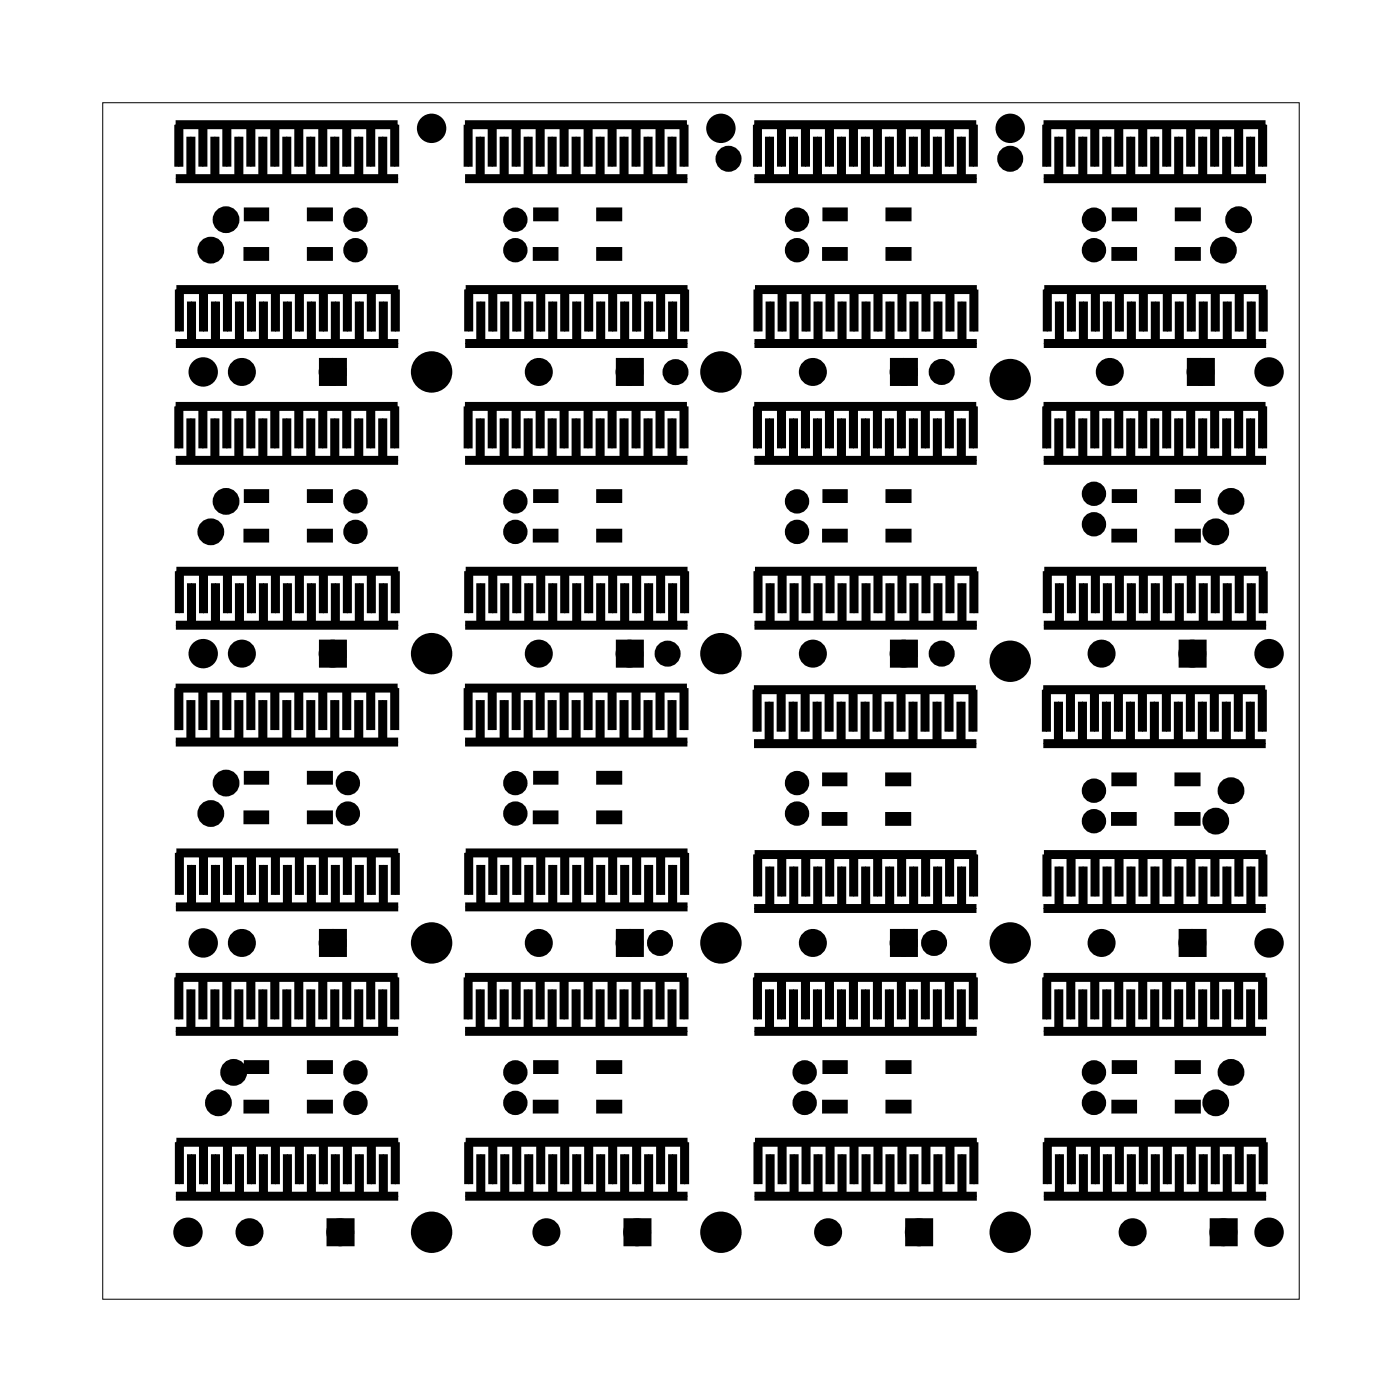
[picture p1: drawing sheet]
<svg xmlns="http://www.w3.org/2000/svg" width="117mm" height="117mm" viewBox="0 0 117 117" stroke-linecap="round" stroke-linejoin="round" font-family="sans-serif">
<g fill="none" stroke="#000" stroke-width=".08">
<path d="M8.6 8.6h99.8v99.8h-99.8zM14.6 10.4h18.6M14.7 14.9h18.5M14.9 10.4v3.5M15.9 11.4v3.5M16.9 10.4v3.5M17.9 11.4v3.5M18.9 10.4v3.5M19.9 11.4v3.5M20.9 10.4v3.5M21.9 11.4v3.5M22.9 10.4v3.5"/>
<path d="M23.9 11.4v3.5M24.9 10.4v3.5M25.9 11.4v3.5M26.9 10.4v3.5M27.9 11.4v3.5M28.9 10.4v3.5M29.9 11.4v3.5M30.9 10.4v3.5M31.9 11.4v3.5M32.9 10.4v3.5M38.8 10.4h18.5M38.8 14.9h18.5"/>
<path d="M39 10.4v3.5M40.1 11.4v3.5M41.1 10.4v3.5M42.1 11.4v3.5M43.1 10.4v3.5M44.1 11.4v3.5M45.1 10.4v3.5M46.1 11.4v3.5M47.1 10.4v3.5M48.1 11.4v3.5M49.1 10.4v3.5M50.1 11.4v3.5"/>
<path d="M51.1 10.4v3.5M52.1 11.4v3.5M53.1 10.4v3.5M54.1 11.4v3.5M55.1 10.4v3.5M56.1 11.4v3.5M57.1 10.4v3.5M62.9 10.4h18.5M62.9 14.9h18.6M63.2 10.4v3.5M64.2 11.4v3.5M65.2 10.4v3.5"/>
<path d="M66.2 11.4v3.5M67.2 10.4v3.5M68.2 11.4v3.5M69.2 10.4v3.5M70.2 11.4v3.5M71.2 10.4v3.5M72.2 11.4v3.5M73.2 10.4v3.5M74.2 11.4v3.5M75.2 10.4v3.5M76.2 11.4v3.5M77.2 10.4v3.5"/>
<path d="M78.2 11.4v3.5M79.2 10.4v3.5M80.2 11.4v3.5M81.2 10.4v3.5M87 10.4h18.6M87.1 14.9h18.5M87.3 10.4v3.5M88.3 11.4v3.5M89.3 10.4v3.5M90.3 11.4v3.5M91.3 10.4v3.5M92.3 11.4v3.5"/>
<path d="M93.3 10.4v3.5M94.3 11.4v3.5M95.3 10.4v3.5M96.3 11.4v3.5M97.3 10.4v3.5M98.3 11.4v3.5M99.3 10.4v3.5M100.3 11.4v3.5M101.3 10.4v3.5M102.3 11.4v3.5M103.3 10.4v3.5M104.3 11.4v3.5"/>
<path d="M105.3 10.4v3.5M14.6 33.9h18.6M14.7 38.4h18.5M14.7 28.7h18.5M14.7 24.2h18.5M14.9 33.9v3.5M15 24.1v3.5M15.9 34.9v3.5M16 25.2v3.5M16.9 33.9v3.5M17 24.2v3.5M17.9 34.9v3.5"/>
<path d="M18 25.2v3.5M18.9 33.9v3.5M19 24.2v3.5M19.9 34.9v3.5M20 25.2v3.5M20.9 33.9v3.5M21 24.2v3.5M21.9 34.9v3.5M22 25.2v3.5M22.9 33.9v3.5M23 24.2v3.5M23.9 34.9v3.5"/>
<path d="M24 25.2v3.5M24.9 33.9v3.5M25 24.2v3.5M25.9 34.9v3.5M26 25.2v3.5M26.9 33.9v3.5M27 24.2v3.5M27.9 34.9v3.5M28 25.2v3.5M28.9 33.9v3.5M29 24.2v3.5M29.9 34.9v3.5"/>
<path d="M30 25.2v3.5M30.9 33.9v3.5M31 24.2v3.5M31.9 34.9v3.5M32 25.2v3.5M32.9 33.9v3.5M33 24.2v3.5M38.8 33.9h18.5M38.8 38.4h18.5M38.8 28.7h18.5M38.8 24.2h18.5M39 33.9v3.5"/>
<path d="M39.1 24.1v3.5M40.1 34.9v3.5M40.1 25.2v3.5M41.1 33.9v3.5M41.1 24.2v3.5M42.1 34.9v3.5M42.1 25.2v3.5M43.1 33.9v3.5M43.1 24.2v3.5M44.1 34.9v3.5M44.1 25.2v3.5M45.1 33.9v3.5"/>
<path d="M45.1 24.2v3.5M46.1 34.9v3.5M46.1 25.2v3.5M47.1 33.9v3.5M47.1 24.2v3.5M48.1 34.9v3.5M48.1 25.2v3.5M49.1 33.9v3.5M49.1 24.2v3.5M50.1 34.9v3.5M50.1 25.2v3.5M51.1 33.9v3.5"/>
<path d="M51.1 24.2v3.5M52.1 34.9v3.5M52.1 25.2v3.5M53.1 33.9v3.5M53.1 24.2v3.5M54.1 34.9v3.5M54.1 25.2v3.5M55.1 33.9v3.5M55.1 24.2v3.5M56.1 34.9v3.5M56.1 25.2v3.5M57.1 33.9v3.5"/>
<path d="M57.1 24.2v3.5M62.9 33.9h18.5M62.9 38.4h18.6M62.9 28.7h18.6M63 24.2h18.5M63.2 33.9v3.5M63.2 24.1v3.5M64.2 34.9v3.5M64.2 25.2v3.5M65.2 33.9v3.5M65.2 24.2v3.5M66.2 34.9v3.5"/>
<path d="M66.2 25.2v3.5M67.2 33.9v3.5M67.2 24.2v3.5M68.2 34.9v3.5M68.2 25.2v3.5M69.2 33.9v3.5M69.2 24.2v3.5M70.2 34.9v3.5M70.2 25.2v3.5M71.2 33.9v3.5M71.2 24.2v3.5M72.2 34.9v3.5"/>
<path d="M72.2 25.2v3.5M73.2 33.9v3.5M73.2 24.2v3.5M74.2 34.9v3.5M74.2 25.2v3.5M75.2 33.9v3.5M75.2 24.2v3.5M76.2 34.9v3.5M76.2 25.2v3.5M77.2 33.9v3.5M77.2 24.2v3.5M78.2 34.9v3.5"/>
<path d="M78.2 25.2v3.5M79.2 33.9v3.5M79.2 24.2v3.5M80.2 34.9v3.5M80.2 25.2v3.5M81.2 33.9v3.5M81.2 24.2v3.5M87 33.9h18.6M87.1 38.4h18.5M87.1 28.7h18.5M87.1 24.2h18.5M87.3 33.9v3.5"/>
<path d="M87.4 24.1v3.5M88.3 34.9v3.5M88.4 25.2v3.5M89.3 33.9v3.5M89.4 24.2v3.5M90.3 34.9v3.5M90.4 25.2v3.5M91.3 33.9v3.5M91.4 24.2v3.5M92.3 34.9v3.5M92.4 25.2v3.5M93.3 33.9v3.5"/>
<path d="M93.4 24.2v3.5M94.3 34.9v3.5M94.4 25.2v3.5M95.3 33.9v3.5M95.4 24.2v3.5M96.3 34.9v3.5M96.4 25.2v3.5M97.3 33.9v3.5M97.4 24.2v3.5M98.3 34.9v3.5M98.4 25.2v3.5M99.3 33.9v3.5"/>
<path d="M99.4 24.2v3.5M100.3 34.9v3.5M100.4 25.2v3.5M101.3 33.9v3.5M101.4 24.2v3.5M102.3 34.9v3.5M102.4 25.2v3.5M103.3 33.9v3.5M103.4 24.2v3.5M104.3 34.9v3.5M104.4 25.2v3.5M105.3 33.9v3.5"/>
<path d="M105.4 24.2v3.5M14.6 57.4h18.6M14.7 52.1h18.5M14.7 47.6h18.5M14.9 57.4v3.5M15 47.6v3.5M15.9 58.4v3.5M16 48.6v3.5M16.9 57.4v3.5M17 47.6v3.5M17.9 58.4v3.5M18 48.6v3.5"/>
<path d="M18.9 57.4v3.5M19 47.6v3.5M19.9 58.4v3.5M20 48.6v3.5M20.9 57.4v3.5M21 47.6v3.5M21.9 58.4v3.5M22 48.6v3.5M22.9 57.4v3.5M23 47.6v3.5M23.9 58.4v3.5M24 48.6v3.5"/>
<path d="M24.9 57.4v3.5M25 47.6v3.5M25.9 58.4v3.5M26 48.6v3.5M26.9 57.4v3.5M27 47.6v3.5M27.9 58.4v3.5M28 48.6v3.5M28.9 57.4v3.5M29 47.6v3.5M29.9 58.4v3.5M30 48.6v3.5"/>
<path d="M30.9 57.4v3.5M31 47.6v3.5M31.9 58.4v3.5M32 48.6v3.5M32.9 57.4v3.5M33 47.6v3.5M38.8 57.4h18.5M38.8 52.1h18.5M38.8 47.6h18.5M39 57.4v3.5M39.1 47.6v3.5M40.1 58.4v3.5"/>
<path d="M40.1 48.6v3.5M41.1 57.4v3.5M41.1 47.6v3.5M42.1 58.4v3.5M42.1 48.6v3.5M43.1 57.4v3.5M43.1 47.6v3.5M44.1 58.4v3.5M44.1 48.6v3.5M45.1 57.4v3.5M45.1 47.6v3.5M46.1 58.4v3.5"/>
<path d="M46.1 48.6v3.5M47.1 57.4v3.5M47.1 47.6v3.5M48.1 58.4v3.5M48.1 48.6v3.5M49.1 57.4v3.5M49.1 47.6v3.5M50.1 58.4v3.5M50.1 48.6v3.5M51.1 57.4v3.5M51.1 47.6v3.5M52.1 58.4v3.5"/>
<path d="M52.1 48.6v3.5M53.1 57.4v3.5M53.1 47.6v3.5M54.1 58.4v3.5M54.1 48.6v3.5M55.1 57.4v3.5M55.1 47.6v3.5M56.1 58.4v3.5M56.1 48.6v3.5M57.1 57.4v3.5M57.1 47.6v3.5M62.9 57.5h18.5"/>
<path d="M62.9 52.1h18.6M63 47.6h18.5M63.1 57.5v3.5M63.2 47.6v3.5M64.2 58.5v3.5M64.2 48.6v3.5M65.2 57.5v3.5M65.2 47.6v3.5M66.2 58.5v3.5M66.2 48.6v3.5M67.2 57.5v3.5M67.2 47.6v3.5"/>
<path d="M68.2 58.5v3.5M68.2 48.6v3.5M69.2 57.5v3.5M69.2 47.6v3.5M70.2 58.5v3.5M70.2 48.6v3.5M71.2 57.5v3.5M71.2 47.6v3.5M72.2 58.5v3.5M72.2 48.6v3.5M73.2 57.5v3.5M73.2 47.6v3.5"/>
<path d="M74.2 58.5v3.5M74.2 48.6v3.5M75.2 57.5v3.5M75.2 47.6v3.5M76.2 58.5v3.5M76.2 48.6v3.5M77.2 57.5v3.5M77.2 47.6v3.5M78.2 58.5v3.5M78.2 48.6v3.5M79.2 57.5v3.5M79.2 47.6v3.5"/>
<path d="M80.2 58.5v3.5M80.2 48.6v3.5M81.2 57.5v3.5M81.2 47.6v3.5M87 57.5h18.5M87.1 52.1h18.5M87.1 47.6h18.5M87.3 57.5v3.5M87.4 47.6v3.5M88.3 58.5v3.5M88.4 48.6v3.5M89.3 57.5v3.5"/>
<path d="M89.4 47.6v3.5M90.3 58.5v3.5M90.4 48.6v3.5M91.3 57.5v3.5M91.4 47.6v3.5M92.3 58.5v3.5M92.4 48.6v3.5M93.3 57.5v3.5M93.4 47.6v3.5M94.3 58.5v3.5M94.4 48.6v3.5M95.3 57.5v3.5"/>
<path d="M95.4 47.6v3.5M96.3 58.5v3.5M96.4 48.6v3.5M97.3 57.5v3.5M97.4 47.6v3.5M98.3 58.5v3.5M98.4 48.6v3.5M99.3 57.5v3.5M99.4 47.6v3.5M100.3 58.5v3.5M100.4 48.6v3.5M101.3 57.5v3.5"/>
<path d="M101.4 47.6v3.5M102.3 58.5v3.5M102.4 48.6v3.5M103.3 57.5v3.5M103.4 47.6v3.5M104.3 58.5v3.5M104.4 48.6v3.5M105.3 57.5v3.5M105.4 47.6v3.5M14.7 61.9h18.5M14.7 75.6h18.5M14.7 71.1h18.5"/>
<path d="M15 71.1v3.5M16 72.1v3.5M17 71.1v3.5M18 72.1v3.5M19 71.1v3.5M20 72.1v3.5M21 71.1v3.5M22 72.1v3.5M23 71.1v3.5M24 72.1v3.5M25 71.1v3.5M26 72.1v3.5"/>
<path d="M27 71.1v3.5M28 72.1v3.5M29 71.1v3.5M30 72.1v3.5M31 71.1v3.5M32 72.1v3.5M33 71.1v3.5M38.8 61.9h18.5M38.8 75.6h18.5M38.8 71.1h18.5M39.1 71.1v3.5M40.1 72.1v3.5"/>
<path d="M41.1 71.1v3.5M42.1 72.1v3.5M43.1 71.1v3.5M44.1 72.1v3.5M45.1 71.1v3.5M46.1 72.1v3.5M47.1 71.1v3.5M48.1 72.1v3.5M49.1 71.1v3.5M50.1 72.1v3.5M51.1 71.1v3.5M52.1 72.1v3.5"/>
<path d="M53.1 71.1v3.5M54.1 72.1v3.5M55.1 71.1v3.5M56.1 72.1v3.5M57.1 71.1v3.5M62.9 62h18.5M62.9 75.8h18.5M62.9 71.3h18.5M63.2 71.3v3.5M64.2 72.3v3.5M65.2 71.3v3.5M66.2 72.3v3.5"/>
<path d="M67.2 71.3v3.5M68.2 72.3v3.5M69.2 71.3v3.5M70.2 72.3v3.5M71.2 71.3v3.5M72.2 72.3v3.5M73.2 71.3v3.5M74.2 72.3v3.5M75.2 71.3v3.5M76.2 72.3v3.5M77.2 71.3v3.5M78.2 72.3v3.5"/>
<path d="M79.2 71.3v3.5M80.2 72.3v3.5M81.2 71.3v3.5M87 62h18.6M87 75.8h18.6M87.1 71.3h18.5M87.3 71.3v3.5M88.3 72.3v3.5M89.3 71.3v3.5M90.3 72.3v3.5M91.3 71.3v3.5M92.3 72.3v3.5"/>
<path d="M93.3 71.3v3.5M94.3 72.3v3.5M95.3 71.3v3.5M96.3 72.3v3.5M97.3 71.3v3.5M98.3 72.3v3.5M99.3 71.3v3.5M100.3 72.3v3.5M101.3 71.3v3.5M102.3 72.3v3.5M103.3 71.3v3.5M104.3 72.3v3.5"/>
<path d="M105.3 71.3v3.5M14.6 81.5h18.6M14.7 86h18.5M14.7 99.8h18.5M14.7 95.3h18.5M14.9 81.5v3.5M15 95.3v3.5M15.9 82.5v3.5M16 96.3v3.5M16.9 81.5v3.5M17 95.3v3.5M17.9 82.5v3.5"/>
<path d="M18 96.3v3.5M18.9 81.5v3.5M19 95.3v3.5M19.9 82.5v3.5M20 96.3v3.5M20.9 81.5v3.5M21 95.3v3.5M21.9 82.5v3.5M22 96.3v3.5M22.9 81.5v3.5M23 95.3v3.5M23.9 82.5v3.5"/>
<path d="M24 96.3v3.5M24.9 81.5v3.5M25 95.3v3.5M25.9 82.5v3.5M26 96.3v3.5M26.9 81.5v3.5M27 95.3v3.5M27.9 82.5v3.5M28 96.3v3.5M28.9 81.5v3.5M29 95.3v3.5M29.9 82.5v3.5"/>
<path d="M30 96.3v3.5M30.9 81.5v3.5M31 95.3v3.5M31.9 82.5v3.5M32 96.3v3.5M32.9 81.5v3.5M33 95.3v3.5M38.8 81.5h18.5M38.8 86h18.5M38.8 99.8h18.5M38.8 95.3h18.5M39 81.5v3.5"/>
<path d="M39.1 95.3v3.5M40.1 82.5v3.5M40.1 96.3v3.5M41.1 81.5v3.5M41.1 95.3v3.5M42.1 82.5v3.5M42.1 96.3v3.5M43.1 81.5v3.5M43.1 95.3v3.5M44.1 82.5v3.5M44.1 96.3v3.5M45.1 81.5v3.5"/>
<path d="M45.1 95.3v3.5M46.1 82.5v3.5M46.1 96.3v3.5M47.1 81.5v3.5M47.1 95.3v3.5M48.1 82.5v3.5M48.1 96.3v3.5M49.1 81.5v3.5M49.1 95.3v3.5M50.1 82.5v3.5M50.1 96.3v3.5M51.1 81.5v3.5"/>
<path d="M51.1 95.3v3.5M52.1 82.5v3.5M52.1 96.3v3.5M53.1 81.5v3.5M53.1 95.3v3.5M54.1 82.5v3.5M54.1 96.3v3.5M55.1 81.5v3.5M55.1 95.3v3.5M56.1 82.5v3.5M56.1 96.3v3.5M57.1 81.5v3.5"/>
<path d="M57.1 95.3v3.5M62.9 81.5h18.5M62.9 86h18.6M62.9 99.8h18.6M63 95.3h18.5M63.2 81.5v3.5M63.2 95.3v3.5M64.2 82.5v3.5M64.2 96.3v3.5M65.2 81.5v3.5M65.2 95.3v3.5M66.2 82.5v3.5"/>
<path d="M66.2 96.3v3.5M67.2 81.5v3.5M67.2 95.3v3.5M68.2 82.5v3.5M68.2 96.3v3.5M69.2 81.5v3.5M69.2 95.3v3.5M70.2 82.5v3.5M70.2 96.3v3.5M71.2 81.5v3.5M71.2 95.3v3.5M72.2 82.5v3.5"/>
<path d="M72.2 96.3v3.5M73.2 81.5v3.5M73.2 95.3v3.5M74.2 82.5v3.5M74.2 96.3v3.5M75.2 81.5v3.5M75.2 95.3v3.5M76.2 82.5v3.5M76.2 96.3v3.5M77.2 81.5v3.5M77.2 95.3v3.5M78.2 82.5v3.5"/>
<path d="M78.2 96.3v3.5M79.2 81.5v3.5M79.2 95.3v3.5M80.2 82.5v3.5M80.2 96.3v3.5M81.2 81.5v3.5M81.2 95.3v3.5M87 81.5h18.6M87.1 86h18.5M87.1 99.8h18.5M87.1 95.3h18.5M87.3 81.5v3.5"/>
<path d="M87.4 95.3v3.5M88.3 82.5v3.5M88.4 96.3v3.5M89.3 81.5v3.5M89.4 95.3v3.5M90.3 82.5v3.5M90.4 96.3v3.5M91.3 81.5v3.5M91.4 95.3v3.5M92.3 82.5v3.5M92.4 96.3v3.5M93.3 81.5v3.5"/>
<path d="M93.4 95.3v3.5M94.3 82.5v3.5M94.4 96.3v3.5M95.3 81.5v3.5M95.4 95.3v3.5M96.3 82.5v3.5M96.4 96.3v3.5M97.3 81.5v3.5M97.4 95.3v3.5M98.3 82.5v3.5M98.4 96.3v3.5M99.3 81.5v3.5"/>
<path d="M99.4 95.3v3.5M100.3 82.5v3.5M100.4 96.3v3.5M101.3 81.5v3.5M101.4 95.3v3.5M102.3 82.5v3.5M102.4 96.3v3.5M103.3 81.5v3.5M103.4 95.3v3.5M104.3 82.5v3.5M104.4 96.3v3.5M105.3 81.5v3.5"/>
<path d="M105.4 95.3v3.5"/>
</g>
<g fill="#000">
<circle cx="18.9" cy="18.3" r=".74"/>
<circle cx="29.6" cy="18.3" r=".64"/>
<circle cx="36" cy="10.7" r="1.1"/>
<circle cx="43" cy="18.3" r=".64"/>
<circle cx="60.1" cy="10.7" r="1.1"/>
<circle cx="60.8" cy="13.2" r=".7"/>
<circle cx="66.5" cy="18.3" r=".64"/>
<circle cx="84.3" cy="13.2" r=".7"/>
<circle cx="84.3" cy="10.7" r="1.1"/>
<circle cx="91.2" cy="18.3" r=".64"/>
<circle cx="103.3" cy="18.3" r=".74"/>
<circle cx="16.9" cy="31" r="1.1"/>
<circle cx="17.6" cy="20.9" r=".74"/>
<circle cx="20.2" cy="31" r=".79"/>
<circle cx="27.7" cy="31" r=".79"/>
<circle cx="29.6" cy="20.9" r=".64"/>
<circle cx="36" cy="31" r="1.6"/>
<circle cx="43" cy="20.9" r=".64"/>
<circle cx="44.9" cy="31" r=".79"/>
<circle cx="52.5" cy="31" r=".79"/>
<circle cx="56.3" cy="31" r=".7"/>
<circle cx="60.1" cy="31" r="1.6"/>
<circle cx="66.5" cy="20.9" r=".64"/>
<circle cx="67.8" cy="31" r=".79"/>
<circle cx="75.4" cy="31" r=".79"/>
<circle cx="78.5" cy="31" r=".7"/>
<circle cx="84.3" cy="31.7" r="1.6"/>
<circle cx="91.2" cy="20.9" r=".64"/>
<circle cx="92.6" cy="31" r=".79"/>
<circle cx="100.1" cy="31" r=".79"/>
<circle cx="102" cy="20.9" r=".74"/>
<circle cx="105.8" cy="31" r="1.1"/>
<circle cx="16.9" cy="54.5" r="1.1"/>
<circle cx="17.6" cy="44.4" r=".74"/>
<circle cx="18.9" cy="41.8" r=".74"/>
<circle cx="20.2" cy="54.5" r=".79"/>
<circle cx="27.7" cy="54.5" r=".79"/>
<circle cx="29.6" cy="41.8" r=".64"/>
<circle cx="29.6" cy="44.4" r=".64"/>
<circle cx="36" cy="54.5" r="1.6"/>
<circle cx="43" cy="41.8" r=".64"/>
<circle cx="43" cy="44.4" r=".64"/>
<circle cx="44.9" cy="54.5" r=".79"/>
<circle cx="52.5" cy="54.5" r=".79"/>
<circle cx="55.7" cy="54.5" r=".7"/>
<circle cx="60.1" cy="54.5" r="1.6"/>
<circle cx="66.5" cy="41.8" r=".64"/>
<circle cx="66.5" cy="44.4" r=".64"/>
<circle cx="67.8" cy="54.5" r=".79"/>
<circle cx="75.4" cy="54.5" r=".79"/>
<circle cx="78.5" cy="54.5" r=".7"/>
<circle cx="84.3" cy="55.2" r="1.6"/>
<circle cx="91.2" cy="41.2" r=".64"/>
<circle cx="91.2" cy="43.7" r=".64"/>
<circle cx="91.9" cy="54.5" r=".79"/>
<circle cx="99.4" cy="54.5" r=".79"/>
<circle cx="101.4" cy="44.4" r=".74"/>
<circle cx="102.7" cy="41.8" r=".74"/>
<circle cx="105.8" cy="54.5" r="1.1"/>
<circle cx="16.9" cy="78.6" r="1.1"/>
<circle cx="17.6" cy="67.9" r=".74"/>
<circle cx="18.9" cy="65.3" r=".74"/>
<circle cx="20.2" cy="78.6" r=".79"/>
<circle cx="27.7" cy="78.6" r=".79"/>
<circle cx="29" cy="65.3" r=".64"/>
<circle cx="29" cy="67.9" r=".64"/>
<circle cx="36" cy="78.6" r="1.6"/>
<circle cx="43" cy="65.3" r=".64"/>
<circle cx="43" cy="67.9" r=".64"/>
<circle cx="44.9" cy="78.6" r=".79"/>
<circle cx="52.5" cy="78.6" r=".79"/>
<circle cx="55" cy="78.6" r=".7"/>
<circle cx="60.1" cy="78.6" r="1.6"/>
<circle cx="66.5" cy="65.3" r=".64"/>
<circle cx="66.5" cy="67.9" r=".64"/>
<circle cx="67.8" cy="78.6" r=".79"/>
<circle cx="75.4" cy="78.6" r=".79"/>
<circle cx="77.9" cy="78.6" r=".7"/>
<circle cx="84.3" cy="78.6" r="1.6"/>
<circle cx="91.2" cy="68.5" r=".64"/>
<circle cx="91.2" cy="65.9" r=".64"/>
<circle cx="91.9" cy="78.6" r=".79"/>
<circle cx="99.4" cy="78.6" r=".79"/>
<circle cx="101.4" cy="68.5" r=".74"/>
<circle cx="102.7" cy="65.9" r=".74"/>
<circle cx="105.8" cy="78.6" r="1.1"/>
<circle cx="18.2" cy="92" r=".74"/>
<circle cx="19.5" cy="89.4" r=".74"/>
<circle cx="29.6" cy="92" r=".64"/>
<circle cx="29.6" cy="89.4" r=".64"/>
<circle cx="43" cy="92" r=".64"/>
<circle cx="43" cy="89.4" r=".64"/>
<circle cx="67.1" cy="92" r=".64"/>
<circle cx="67.1" cy="89.4" r=".64"/>
<circle cx="91.2" cy="92" r=".64"/>
<circle cx="91.2" cy="89.4" r=".64"/>
<circle cx="101.4" cy="92" r=".74"/>
<circle cx="102.7" cy="89.4" r=".74"/>
<circle cx="15.7" cy="102.8" r="1.1"/>
<circle cx="20.8" cy="102.8" r=".79"/>
<circle cx="28.4" cy="102.8" r=".79"/>
<circle cx="36" cy="102.8" r="1.6"/>
<circle cx="45.6" cy="102.8" r=".79"/>
<circle cx="53.1" cy="102.8" r=".79"/>
<circle cx="60.1" cy="102.8" r="1.6"/>
<circle cx="69.1" cy="102.8" r=".79"/>
<circle cx="76.6" cy="102.8" r=".79"/>
<circle cx="84.3" cy="102.8" r="1.6"/>
<circle cx="94.5" cy="102.8" r=".79"/>
<circle cx="102" cy="102.8" r=".79"/>
<circle cx="105.8" cy="102.8" r="1.1"/>
</g>
<g fill="none" stroke="#000" stroke-width=".76" stroke-linecap="butt">
<path d="M27 30.2h1.6v1.6h-1.6zM51.7 30.2h1.6v1.6h-1.6zM74.6 30.2h1.6v1.6h-1.6zM99.4 30.2h1.5v1.6h-1.5zM27 53.7h1.6v1.6h-1.6zM51.7 53.7h1.6v1.6h-1.6zM74.6 53.7h1.6v1.6h-1.6zM98.7 53.7h1.6v1.6h-1.6zM27 77.9h1.6v1.5h-1.6zM51.7 77.9h1.6v1.5h-1.6zM74.6 77.9h1.6v1.5h-1.6zM98.7 77.9h1.6v1.5h-1.6z"/>
<path d="M27.6 102h1.6v1.6h-1.6zM52.4 102h1.6v1.6h-1.6zM75.9 102h1.6v1.6h-1.6zM101.3 102h1.6v1.6h-1.6z"/>
<circle cx="18.9" cy="18.3" r=".74"/>
<circle cx="29.6" cy="18.3" r=".64"/>
<circle cx="43" cy="18.3" r=".64"/>
<circle cx="60.8" cy="13.2" r=".7"/>
<circle cx="66.5" cy="18.3" r=".64"/>
<circle cx="84.3" cy="13.2" r=".7"/>
<circle cx="91.2" cy="18.3" r=".64"/>
<circle cx="103.3" cy="18.3" r=".74"/>
<circle cx="17.6" cy="20.9" r=".74"/>
<circle cx="20.2" cy="31" r=".79"/>
<circle cx="27.7" cy="31" r=".79"/>
<circle cx="29.6" cy="20.9" r=".64"/>
<circle cx="43" cy="20.9" r=".64"/>
<circle cx="44.9" cy="31" r=".79"/>
<circle cx="52.5" cy="31" r=".79"/>
<circle cx="56.3" cy="31" r=".7"/>
<circle cx="66.5" cy="20.9" r=".64"/>
<circle cx="67.8" cy="31" r=".79"/>
<circle cx="75.4" cy="31" r=".79"/>
<circle cx="78.5" cy="31" r=".7"/>
<circle cx="91.2" cy="20.9" r=".64"/>
<circle cx="92.6" cy="31" r=".79"/>
<circle cx="100.1" cy="31" r=".79"/>
<circle cx="102" cy="20.9" r=".74"/>
<circle cx="17.6" cy="44.4" r=".74"/>
<circle cx="18.9" cy="41.8" r=".74"/>
<circle cx="20.2" cy="54.5" r=".79"/>
<circle cx="27.7" cy="54.5" r=".79"/>
<circle cx="29.6" cy="41.8" r=".64"/>
<circle cx="29.6" cy="44.4" r=".64"/>
<circle cx="43" cy="41.8" r=".64"/>
<circle cx="43" cy="44.4" r=".64"/>
<circle cx="44.9" cy="54.5" r=".79"/>
<circle cx="52.5" cy="54.5" r=".79"/>
<circle cx="55.7" cy="54.5" r=".7"/>
<circle cx="66.5" cy="41.8" r=".64"/>
<circle cx="66.5" cy="44.4" r=".64"/>
<circle cx="67.8" cy="54.5" r=".79"/>
<circle cx="75.4" cy="54.5" r=".79"/>
<circle cx="78.5" cy="54.5" r=".7"/>
<circle cx="91.2" cy="41.2" r=".64"/>
<circle cx="91.2" cy="43.7" r=".64"/>
<circle cx="91.9" cy="54.5" r=".79"/>
<circle cx="99.4" cy="54.5" r=".79"/>
<circle cx="101.4" cy="44.4" r=".74"/>
<circle cx="102.7" cy="41.8" r=".74"/>
<circle cx="17.6" cy="67.9" r=".74"/>
<circle cx="18.9" cy="65.3" r=".74"/>
<circle cx="20.2" cy="78.6" r=".79"/>
<circle cx="27.7" cy="78.6" r=".79"/>
<circle cx="29" cy="67.9" r=".64"/>
<circle cx="29" cy="65.3" r=".64"/>
<circle cx="43" cy="67.9" r=".64"/>
<circle cx="43" cy="65.3" r=".64"/>
<circle cx="44.9" cy="78.6" r=".79"/>
<circle cx="52.5" cy="78.6" r=".79"/>
<circle cx="55" cy="78.6" r=".7"/>
<circle cx="66.5" cy="65.3" r=".64"/>
<circle cx="66.5" cy="67.9" r=".64"/>
<circle cx="67.8" cy="78.6" r=".79"/>
<circle cx="75.4" cy="78.6" r=".79"/>
<circle cx="77.9" cy="78.6" r=".7"/>
<circle cx="91.2" cy="68.5" r=".64"/>
<circle cx="91.2" cy="65.9" r=".64"/>
<circle cx="91.9" cy="78.6" r=".79"/>
<circle cx="99.4" cy="78.6" r=".79"/>
<circle cx="101.4" cy="68.5" r=".74"/>
<circle cx="102.7" cy="65.9" r=".74"/>
<circle cx="18.2" cy="92" r=".74"/>
<circle cx="19.5" cy="89.4" r=".74"/>
<circle cx="29.6" cy="89.4" r=".64"/>
<circle cx="29.6" cy="92" r=".64"/>
<circle cx="43" cy="92" r=".64"/>
<circle cx="43" cy="89.4" r=".64"/>
<circle cx="67.1" cy="89.4" r=".64"/>
<circle cx="67.1" cy="92" r=".64"/>
<circle cx="91.2" cy="89.4" r=".64"/>
<circle cx="91.2" cy="92" r=".64"/>
<circle cx="101.4" cy="92" r=".74"/>
<circle cx="102.7" cy="89.4" r=".74"/>
<circle cx="20.8" cy="102.8" r=".79"/>
<circle cx="28.4" cy="102.8" r=".79"/>
<circle cx="45.6" cy="102.8" r=".79"/>
<circle cx="53.1" cy="102.8" r=".79"/>
<circle cx="69.1" cy="102.8" r=".79"/>
<circle cx="76.6" cy="102.8" r=".79"/>
<circle cx="94.5" cy="102.8" r=".79"/>
<circle cx="102" cy="102.8" r=".79"/>
</g>
<g fill="none" stroke="#000" stroke-width=".75" stroke-linecap="butt">
<path d="M14.6 10.4h18.6M14.7 14.9h18.5M14.9 10.4v3.5M15.9 11.4v3.5M16.9 10.4v3.5M17.9 11.4v3.5M18.9 10.4v3.5M19.9 11.4v3.5M20.9 10.4v3.5M21.9 11.4v3.5M22.9 10.4v3.5M23.9 11.4v3.5"/>
<path d="M24.9 10.4v3.5M25.9 11.4v3.5M26.9 10.4v3.5M27.9 11.4v3.5M28.9 10.4v3.5M29.9 11.4v3.5M30.9 10.4v3.5M31.9 11.4v3.5M32.9 10.4v3.5M38.8 10.4h18.5M38.8 14.9h18.5M39 10.4v3.5"/>
<path d="M40.1 11.4v3.5M41.1 10.4v3.5M42.1 11.4v3.5M43.1 10.4v3.5M44.1 11.4v3.5M45.1 10.4v3.5M46.1 11.4v3.5M47.1 10.4v3.5M48.1 11.4v3.5M49.1 10.4v3.5M50.1 11.4v3.5M51.1 10.4v3.5"/>
<path d="M52.1 11.4v3.5M53.1 10.4v3.5M54.1 11.4v3.5M55.1 10.4v3.5M56.1 11.4v3.5M57.1 10.4v3.5M62.9 10.4h18.5M62.9 14.9h18.6M63.2 10.4v3.5M64.2 11.4v3.5M65.2 10.4v3.5M66.2 11.4v3.5"/>
<path d="M67.2 10.4v3.5M68.2 11.4v3.5M69.2 10.4v3.5M70.2 11.4v3.5M71.2 10.4v3.5M72.2 11.4v3.5M73.2 10.4v3.5M74.2 11.4v3.5M75.2 10.4v3.5M76.2 11.4v3.5M77.2 10.4v3.5M78.2 11.4v3.5"/>
<path d="M79.2 10.4v3.5M80.2 11.4v3.5M81.2 10.4v3.5M87 10.4h18.6M87.1 14.9h18.5M87.3 10.4v3.5M88.3 11.4v3.5M89.3 10.4v3.5M90.3 11.4v3.5M91.3 10.4v3.5M92.3 11.4v3.5M93.3 10.4v3.5"/>
<path d="M94.3 11.4v3.5M95.3 10.4v3.5M96.3 11.4v3.5M97.3 10.4v3.5M98.3 11.4v3.5M99.3 10.4v3.5M100.3 11.4v3.5M101.3 10.4v3.5M102.3 11.4v3.5M103.3 10.4v3.5M104.3 11.4v3.5M105.3 10.4v3.5"/>
<path d="M14.6 33.9h18.6M14.7 38.4h18.5M14.7 28.7h18.5M14.7 24.2h18.5M14.9 33.9v3.5M15 24.1v3.5M15.9 34.9v3.5M16 25.2v3.5M16.9 33.9v3.5M17 24.2v3.5M17.9 34.9v3.5M18 25.2v3.5"/>
<path d="M18.9 33.9v3.5M19 24.2v3.5M19.9 34.9v3.5M20 25.2v3.5M20.9 33.9v3.5M21 24.2v3.5M21.9 34.9v3.5M22 25.2v3.5M22.9 33.9v3.5M23 24.2v3.5M23.9 34.9v3.5M24 25.2v3.5"/>
<path d="M24.9 33.9v3.5M25 24.2v3.5M25.9 34.9v3.5M26 25.2v3.5M26.9 33.9v3.5M27 24.2v3.5M27.9 34.9v3.5M28 25.2v3.5M28.9 33.9v3.5M29 24.2v3.5M29.9 34.9v3.5M30 25.2v3.5"/>
<path d="M30.9 33.9v3.5M31 24.2v3.5M31.9 34.9v3.5M32 25.2v3.5M32.9 33.9v3.5M33 24.2v3.5M38.8 33.9h18.5M38.8 38.4h18.5M38.8 28.7h18.5M38.8 24.2h18.5M39 33.9v3.5M39.1 24.1v3.5"/>
<path d="M40.1 34.9v3.5M40.1 25.2v3.5M41.1 33.9v3.5M41.1 24.2v3.5M42.1 34.9v3.5M42.1 25.2v3.5M43.1 33.9v3.5M43.1 24.2v3.5M44.1 34.9v3.5M44.1 25.2v3.5M45.1 33.9v3.5M45.1 24.2v3.5"/>
<path d="M46.1 34.9v3.5M46.1 25.2v3.5M47.1 33.9v3.5M47.1 24.2v3.5M48.1 34.9v3.5M48.1 25.2v3.5M49.1 33.9v3.5M49.1 24.2v3.5M50.1 34.9v3.5M50.1 25.2v3.5M51.1 33.9v3.5M51.1 24.2v3.5"/>
<path d="M52.1 34.9v3.5M52.1 25.2v3.5M53.1 33.9v3.5M53.1 24.2v3.5M54.1 34.9v3.5M54.1 25.2v3.5M55.1 33.9v3.5M55.1 24.2v3.5M56.1 34.9v3.5M56.1 25.2v3.5M57.1 33.9v3.5M57.1 24.2v3.5"/>
<path d="M62.9 33.9h18.5M62.9 38.4h18.6M62.9 28.7h18.6M63 24.2h18.5M63.2 33.9v3.5M63.2 24.1v3.5M64.2 34.9v3.5M64.2 25.2v3.5M65.2 33.9v3.5M65.2 24.2v3.5M66.2 34.9v3.5M66.2 25.2v3.5"/>
<path d="M67.2 33.9v3.5M67.2 24.2v3.5M68.2 34.9v3.5M68.2 25.2v3.5M69.2 33.9v3.5M69.2 24.2v3.5M70.2 34.9v3.5M70.2 25.2v3.5M71.2 33.9v3.5M71.2 24.2v3.5M72.2 34.9v3.5M72.2 25.2v3.5"/>
<path d="M73.2 33.9v3.5M73.2 24.2v3.5M74.2 34.9v3.5M74.2 25.2v3.5M75.2 33.9v3.5M75.2 24.2v3.5M76.2 34.9v3.5M76.2 25.2v3.5M77.2 33.9v3.5M77.2 24.2v3.5M78.2 34.9v3.5M78.2 25.2v3.5"/>
<path d="M79.2 33.9v3.5M79.2 24.2v3.5M80.2 34.9v3.5M80.2 25.2v3.5M81.2 33.9v3.5M81.2 24.2v3.5M87 33.9h18.6M87.1 38.4h18.5M87.1 28.7h18.5M87.1 24.2h18.5M87.3 33.9v3.5M87.4 24.1v3.5"/>
<path d="M88.3 34.9v3.5M88.4 25.2v3.5M89.3 33.9v3.5M89.4 24.2v3.5M90.3 34.9v3.5M90.4 25.2v3.5M91.3 33.9v3.5M91.4 24.2v3.5M92.3 34.9v3.5M92.4 25.2v3.5M93.3 33.9v3.5M93.4 24.2v3.5"/>
<path d="M94.3 34.9v3.5M94.4 25.2v3.5M95.3 33.9v3.5M95.4 24.2v3.5M96.3 34.9v3.5M96.4 25.2v3.5M97.3 33.9v3.5M97.4 24.2v3.5M98.3 34.9v3.5M98.4 25.2v3.5M99.3 33.9v3.5M99.4 24.2v3.5"/>
<path d="M100.3 34.9v3.5M100.4 25.2v3.5M101.3 33.9v3.5M101.4 24.2v3.5M102.3 34.9v3.5M102.4 25.2v3.5M103.3 33.9v3.5M103.4 24.2v3.5M104.3 34.9v3.5M104.4 25.2v3.5M105.3 33.9v3.5M105.4 24.2v3.5"/>
<path d="M14.6 57.4h18.6M14.7 52.1h18.5M14.7 47.6h18.5M14.9 57.4v3.5M15 47.6v3.5M15.9 58.4v3.5M16 48.6v3.5M16.9 57.4v3.5M17 47.6v3.5M17.9 58.4v3.5M18 48.6v3.5M18.9 57.4v3.5"/>
<path d="M19 47.6v3.5M19.9 58.4v3.5M20 48.6v3.5M20.9 57.4v3.5M21 47.6v3.5M21.9 58.4v3.5M22 48.6v3.5M22.9 57.4v3.5M23 47.6v3.5M23.9 58.4v3.5M24 48.6v3.5M24.9 57.4v3.5"/>
<path d="M25 47.6v3.5M25.9 58.4v3.5M26 48.6v3.5M26.9 57.4v3.5M27 47.6v3.5M27.9 58.4v3.5M28 48.6v3.5M28.9 57.4v3.5M29 47.6v3.5M29.9 58.4v3.5M30 48.6v3.5M30.9 57.4v3.5"/>
<path d="M31 47.6v3.5M31.9 58.4v3.5M32 48.6v3.5M32.9 57.4v3.5M33 47.6v3.5M38.8 57.4h18.5M38.8 52.1h18.5M38.8 47.6h18.5M39 57.4v3.5M39.1 47.6v3.5M40.1 58.4v3.5M40.1 48.6v3.5"/>
<path d="M41.1 57.4v3.5M41.1 47.6v3.5M42.1 58.4v3.5M42.1 48.6v3.5M43.1 57.4v3.5M43.1 47.6v3.5M44.1 58.4v3.5M44.1 48.6v3.5M45.1 57.4v3.5M45.1 47.6v3.5M46.1 58.4v3.5M46.1 48.6v3.5"/>
<path d="M47.1 57.4v3.5M47.1 47.6v3.5M48.1 58.4v3.5M48.1 48.6v3.5M49.1 57.4v3.5M49.1 47.6v3.5M50.1 58.4v3.5M50.1 48.6v3.5M51.1 57.4v3.5M51.1 47.6v3.5M52.1 58.4v3.5M52.1 48.6v3.5"/>
<path d="M53.1 57.4v3.5M53.1 47.6v3.5M54.1 58.4v3.5M54.1 48.6v3.5M55.1 57.4v3.5M55.1 47.6v3.5M56.1 58.4v3.5M56.1 48.6v3.5M57.1 57.4v3.5M57.1 47.6v3.5M62.9 57.5h18.5M62.9 52.1h18.6"/>
<path d="M63 47.6h18.5M63.1 57.5v3.5M63.2 47.6v3.5M64.2 58.5v3.5M64.2 48.6v3.5M65.2 57.5v3.5M65.2 47.6v3.5M66.2 58.5v3.5M66.2 48.6v3.5M67.2 57.5v3.5M67.2 47.6v3.5M68.2 58.5v3.5"/>
<path d="M68.2 48.6v3.5M69.2 57.5v3.5M69.2 47.6v3.5M70.2 58.5v3.5M70.2 48.6v3.5M71.2 57.5v3.5M71.2 47.6v3.5M72.2 58.5v3.5M72.2 48.6v3.5M73.2 57.5v3.5M73.2 47.6v3.5M74.2 58.5v3.5"/>
<path d="M74.2 48.6v3.5M75.2 57.5v3.5M75.2 47.6v3.5M76.2 58.5v3.5M76.2 48.6v3.5M77.2 57.5v3.5M77.2 47.6v3.5M78.2 58.5v3.5M78.2 48.6v3.5M79.2 57.5v3.5M79.2 47.6v3.5M80.2 58.5v3.5"/>
<path d="M80.2 48.6v3.5M81.2 57.5v3.5M81.2 47.6v3.5M87 57.5h18.5M87.1 52.1h18.5M87.1 47.6h18.5M87.3 57.5v3.5M87.4 47.6v3.5M88.3 58.5v3.5M88.4 48.6v3.5M89.3 57.5v3.5M89.4 47.6v3.5"/>
<path d="M90.3 58.5v3.5M90.4 48.6v3.5M91.3 57.5v3.5M91.4 47.6v3.5M92.3 58.5v3.5M92.4 48.6v3.5M93.3 57.5v3.5M93.4 47.6v3.5M94.3 58.5v3.5M94.4 48.6v3.5M95.3 57.5v3.5M95.4 47.6v3.5"/>
<path d="M96.3 58.5v3.5M96.4 48.6v3.5M97.3 57.5v3.5M97.4 47.6v3.5M98.3 58.5v3.5M98.4 48.6v3.5M99.3 57.5v3.5M99.4 47.6v3.5M100.3 58.5v3.5M100.4 48.6v3.5M101.3 57.5v3.5M101.4 47.6v3.5"/>
<path d="M102.3 58.5v3.5M102.4 48.6v3.5M103.3 57.5v3.5M103.4 47.6v3.5M104.3 58.5v3.5M104.4 48.6v3.5M105.3 57.5v3.5M105.4 47.6v3.5M14.7 61.9h18.5M14.7 75.6h18.5M14.7 71.1h18.5M15 71.1v3.5"/>
<path d="M16 72.1v3.5M17 71.1v3.5M18 72.1v3.5M19 71.1v3.5M20 72.1v3.5M21 71.1v3.5M22 72.1v3.5M23 71.1v3.5M24 72.1v3.5M25 71.1v3.5M26 72.1v3.5M27 71.1v3.5"/>
<path d="M28 72.1v3.5M29 71.1v3.5M30 72.1v3.5M31 71.1v3.5M32 72.1v3.5M33 71.1v3.5M38.8 61.9h18.5M38.8 75.6h18.5M38.8 71.1h18.5M39.1 71.1v3.5M40.1 72.1v3.5M41.1 71.1v3.5"/>
<path d="M42.1 72.1v3.5M43.1 71.1v3.5M44.1 72.1v3.5M45.1 71.1v3.5M46.1 72.1v3.5M47.1 71.1v3.5M48.1 72.1v3.5M49.1 71.1v3.5M50.1 72.1v3.5M51.1 71.1v3.5M52.1 72.1v3.5M53.1 71.1v3.5"/>
<path d="M54.1 72.1v3.5M55.1 71.1v3.5M56.1 72.1v3.5M57.1 71.1v3.5M62.9 62h18.5M62.9 75.8h18.5M62.9 71.3h18.5M63.2 71.3v3.5M64.2 72.3v3.5M65.2 71.3v3.5M66.2 72.3v3.5M67.2 71.3v3.5"/>
<path d="M68.2 72.3v3.5M69.2 71.3v3.5M70.2 72.3v3.5M71.2 71.3v3.5M72.2 72.3v3.5M73.2 71.3v3.5M74.2 72.3v3.5M75.2 71.3v3.5M76.2 72.3v3.5M77.2 71.3v3.5M78.2 72.3v3.5M79.2 71.3v3.5"/>
<path d="M80.2 72.3v3.5M81.2 71.3v3.5M87 62h18.6M87 75.8h18.6M87.1 71.3h18.5M87.3 71.3v3.5M88.3 72.3v3.5M89.3 71.3v3.5M90.3 72.3v3.5M91.3 71.3v3.5M92.3 72.3v3.5M93.3 71.3v3.5"/>
<path d="M94.3 72.3v3.5M95.3 71.3v3.5M96.3 72.3v3.5M97.3 71.3v3.5M98.3 72.3v3.5M99.3 71.3v3.5M100.3 72.3v3.5M101.3 71.3v3.5M102.3 72.3v3.5M103.3 71.3v3.5M104.3 72.3v3.5M105.3 71.3v3.5"/>
<path d="M14.6 81.5h18.6M14.7 86h18.5M14.7 99.8h18.5M14.7 95.3h18.5M14.9 81.5v3.5M15 95.3v3.5M15.9 82.5v3.5M16 96.3v3.5M16.9 81.5v3.5M17 95.3v3.5M17.9 82.5v3.5M18 96.3v3.5"/>
<path d="M18.9 81.5v3.5M19 95.3v3.5M19.9 82.5v3.5M20 96.3v3.5M20.9 81.5v3.5M21 95.3v3.5M21.9 82.5v3.5M22 96.3v3.5M22.9 81.5v3.5M23 95.3v3.5M23.9 82.5v3.5M24 96.3v3.5"/>
<path d="M24.9 81.5v3.5M25 95.3v3.5M25.9 82.5v3.5M26 96.3v3.5M26.9 81.5v3.5M27 95.3v3.5M27.9 82.5v3.5M28 96.3v3.5M28.9 81.5v3.5M29 95.3v3.5M29.9 82.5v3.5M30 96.3v3.5"/>
<path d="M30.9 81.5v3.5M31 95.3v3.5M31.9 82.5v3.5M32 96.3v3.5M32.9 81.5v3.5M33 95.3v3.5M38.8 81.5h18.5M38.8 86h18.5M38.8 99.8h18.5M38.8 95.3h18.5M39 81.5v3.5M39.1 95.3v3.5"/>
<path d="M40.1 82.5v3.5M40.1 96.3v3.5M41.1 81.5v3.5M41.1 95.3v3.5M42.1 82.5v3.5M42.1 96.3v3.5M43.1 81.5v3.5M43.1 95.3v3.5M44.1 82.5v3.5M44.1 96.3v3.5M45.1 81.5v3.5M45.1 95.3v3.5"/>
<path d="M46.1 82.5v3.5M46.1 96.3v3.5M47.1 81.5v3.5M47.1 95.3v3.5M48.1 82.5v3.5M48.1 96.3v3.5M49.1 81.5v3.5M49.1 95.3v3.5M50.1 82.5v3.5M50.1 96.3v3.5M51.1 81.5v3.5M51.1 95.3v3.5"/>
<path d="M52.1 82.5v3.5M52.1 96.3v3.5M53.1 81.5v3.5M53.1 95.3v3.5M54.1 82.5v3.5M54.1 96.3v3.5M55.1 81.5v3.5M55.1 95.3v3.5M56.1 82.5v3.5M56.1 96.3v3.5M57.1 81.5v3.5M57.1 95.3v3.5"/>
<path d="M62.9 81.5h18.5M62.9 86h18.6M62.9 99.8h18.6M63 95.3h18.5M63.2 81.5v3.5M63.2 95.3v3.5M64.2 82.5v3.5M64.2 96.3v3.5M65.2 81.5v3.5M65.2 95.3v3.5M66.2 82.5v3.5M66.2 96.3v3.5"/>
<path d="M67.2 81.5v3.5M67.2 95.3v3.5M68.2 82.5v3.5M68.2 96.3v3.5M69.2 81.5v3.5M69.2 95.3v3.5M70.2 82.5v3.5M70.2 96.3v3.5M71.2 81.5v3.5M71.2 95.3v3.5M72.2 82.5v3.5M72.2 96.3v3.5"/>
<path d="M73.2 81.5v3.5M73.2 95.3v3.5M74.2 82.5v3.5M74.2 96.3v3.5M75.2 81.5v3.5M75.2 95.3v3.5M76.2 82.5v3.5M76.2 96.3v3.5M77.2 81.5v3.5M77.2 95.3v3.5M78.2 82.5v3.5M78.2 96.3v3.5"/>
<path d="M79.2 81.5v3.5M79.2 95.3v3.5M80.2 82.5v3.5M80.2 96.3v3.5M81.2 81.5v3.5M81.2 95.3v3.5M87 81.5h18.6M87.1 86h18.5M87.1 99.8h18.5M87.1 95.3h18.5M87.3 81.5v3.5M87.4 95.3v3.5"/>
<path d="M88.3 82.5v3.5M88.4 96.3v3.5M89.3 81.5v3.5M89.4 95.3v3.5M90.3 82.5v3.5M90.4 96.3v3.5M91.3 81.5v3.5M91.4 95.3v3.5M92.3 82.5v3.5M92.4 96.3v3.5M93.3 81.5v3.5M93.4 95.3v3.5"/>
<path d="M94.3 82.5v3.5M94.4 96.3v3.5M95.3 81.5v3.5M95.4 95.3v3.5M96.3 82.5v3.5M96.4 96.3v3.5M97.3 81.5v3.5M97.4 95.3v3.5M98.3 82.5v3.5M98.4 96.3v3.5M99.3 81.5v3.5M99.4 95.3v3.5"/>
<path d="M100.3 82.5v3.5M100.4 96.3v3.5M101.3 81.5v3.5M101.4 95.3v3.5M102.3 82.5v3.5M102.4 96.3v3.5M103.3 81.5v3.5M103.4 95.3v3.5M104.3 82.5v3.5M104.4 96.3v3.5M105.3 81.5v3.5M105.4 95.3v3.5"/>
</g>
<g fill="#000">
<path d="M20.6 17.6h1.6v.6h-1.6zM25.9 17.6h1.6v.6h-1.6zM44.8 17.6h1.5v.6h-1.5zM50 17.6h1.6v.6h-1.6zM68.9 17.6h1.5v.6h-1.5zM74.2 17.6h1.5v.6h-1.5zM93 17.6h1.5v.6h-1.5zM98.3 17.6h1.6v.6h-1.6zM20.6 20.9h1.6v.6h-1.6zM25.9 20.9h1.6v.6h-1.6zM27 30.2h1.6v1.6h-1.6zM44.7 20.9h1.6v.6h-1.6z"/>
<path d="M50 20.9h1.6v.6h-1.6zM51.7 30.2h1.6v1.6h-1.6zM68.9 20.9h1.5v.6h-1.5zM74.2 20.9h1.5v.6h-1.5zM74.6 30.2h1.6v1.6h-1.6zM93 20.9h1.5v.6h-1.5zM98.3 20.9h1.6v.6h-1.6zM99.4 30.2h1.5v1.6h-1.5zM20.6 44.4h1.6v.6h-1.6zM20.6 41.1h1.6v.6h-1.6zM25.9 41.1h1.6v.6h-1.6zM25.9 44.4h1.6v.6h-1.6z"/>
<path d="M27 53.7h1.6v1.6h-1.6zM44.7 44.4h1.6v.6h-1.6zM44.8 41.1h1.5v.6h-1.5zM50 41.1h1.6v.6h-1.6zM50 44.4h1.6v.6h-1.6zM51.7 53.7h1.6v1.6h-1.6zM68.9 44.4h1.5v.6h-1.5zM68.9 41.1h1.5v.6h-1.5zM74.2 41.1h1.5v.6h-1.5zM74.2 44.4h1.5v.6h-1.5zM74.6 53.7h1.6v1.6h-1.6zM93 44.4h1.5v.6h-1.5z"/>
<path d="M93 41.1h1.5v.6h-1.5zM98.3 41.1h1.6v.6h-1.6zM98.3 44.4h1.6v.6h-1.6zM98.7 53.7h1.6v1.6h-1.6zM20.6 67.9h1.6v.6h-1.6zM20.6 64.6h1.6v.6h-1.6zM25.9 64.6h1.6v.6h-1.6zM25.9 67.9h1.6v.6h-1.6zM27 77.9h1.6v1.5h-1.6zM44.7 67.9h1.6v.6h-1.6zM44.8 64.6h1.5v.6h-1.5zM50 64.6h1.6v.6h-1.6z"/>
<path d="M50 67.9h1.6v.6h-1.6zM51.7 77.9h1.6v1.5h-1.6zM68.8 68h1.6v.6h-1.6zM68.9 64.7h1.5v.6h-1.5zM74.1 64.7h1.6v.6h-1.6zM74.1 68h1.6v.6h-1.6zM74.6 77.9h1.6v1.5h-1.6zM93 68h1.5v.6h-1.5zM93 64.7h1.5v.6h-1.5zM98.3 64.7h1.5v.6h-1.5zM98.3 68h1.5v.6h-1.5zM98.7 77.9h1.6v1.5h-1.6z"/>
<path d="M20.6 92h1.6v.6h-1.6zM20.6 88.7h1.6v.6h-1.6zM25.9 88.7h1.6v.6h-1.6zM25.9 92h1.6v.6h-1.6zM44.7 92h1.6v.6h-1.6zM44.8 88.7h1.5v.6h-1.5zM50 88.7h1.6v.6h-1.6zM50 92h1.6v.6h-1.6zM68.9 92h1.5v.6h-1.5zM68.9 88.7h1.5v.6h-1.5zM74.2 88.7h1.5v.6h-1.5zM74.2 92h1.5v.6h-1.5z"/>
<path d="M93 92h1.5v.6h-1.5zM93 88.7h1.5v.6h-1.5zM98.3 88.7h1.6v.6h-1.6zM98.3 92h1.6v.6h-1.6zM27.6 102h1.6v1.6h-1.6zM52.4 102h1.6v1.6h-1.6zM75.9 102h1.6v1.6h-1.6zM101.3 102h1.6v1.6h-1.6z"/>
</g>
<g fill="none" stroke="#000" stroke-width=".6">
<path d="M25.9 17.6h1.6v.6h-1.6zM50 17.6h1.6v.6h-1.6zM74.2 17.6h1.5v.6h-1.5zM98.3 17.6h1.6v.6h-1.6zM25.9 20.9h1.6v.6h-1.6zM50 20.9h1.6v.6h-1.6zM74.2 20.9h1.5v.6h-1.5zM98.3 20.9h1.6v.6h-1.6zM25.9 41.1h1.6v.6h-1.6zM25.9 44.4h1.6v.6h-1.6zM50 41.1h1.6v.6h-1.6zM50 44.4h1.6v.6h-1.6z"/>
<path d="M74.2 41.1h1.5v.6h-1.5zM74.2 44.4h1.5v.6h-1.5zM98.3 41.1h1.6v.6h-1.6zM98.3 44.4h1.6v.6h-1.6zM25.9 64.6h1.6v.6h-1.6zM25.9 67.9h1.6v.6h-1.6zM50 64.6h1.6v.6h-1.6zM50 67.9h1.6v.6h-1.6zM74.1 64.7h1.6v.6h-1.6zM74.1 68h1.6v.6h-1.6zM98.3 64.7h1.5v.6h-1.5zM98.3 68h1.5v.6h-1.5z"/>
<path d="M25.9 88.7h1.6v.6h-1.6zM25.9 92h1.6v.6h-1.6zM50 88.7h1.6v.6h-1.6zM50 92h1.6v.6h-1.6zM74.2 88.7h1.5v.6h-1.5zM74.2 92h1.5v.6h-1.5zM98.3 88.7h1.6v.6h-1.6zM98.3 92h1.6v.6h-1.6z"/>
</g>
<g fill="none" stroke="#000" stroke-width=".59">
<path d="M20.6 17.6h1.6v.6h-1.6zM44.8 17.6h1.5v.6h-1.5zM68.9 17.6h1.5v.6h-1.5zM93 17.6h1.5v.6h-1.5zM20.6 20.9h1.6v.6h-1.6zM44.7 20.9h1.6v.6h-1.6zM68.9 20.9h1.5v.6h-1.5zM93 20.9h1.5v.6h-1.5zM20.6 44.4h1.6v.6h-1.6zM20.6 41.1h1.6v.6h-1.6zM44.7 44.4h1.6v.6h-1.6zM44.8 41.1h1.5v.6h-1.5z"/>
<path d="M68.9 44.4h1.5v.6h-1.5zM68.9 41.1h1.5v.6h-1.5zM93 44.4h1.5v.6h-1.5zM93 41.1h1.5v.6h-1.5zM20.6 67.9h1.6v.6h-1.6zM20.6 64.6h1.6v.6h-1.6zM44.7 67.9h1.6v.6h-1.6zM44.8 64.6h1.5v.6h-1.5zM68.8 68h1.6v.6h-1.6zM68.9 64.7h1.5v.6h-1.5zM93 68h1.5v.6h-1.5zM93 64.7h1.5v.6h-1.5z"/>
<path d="M20.6 92h1.6v.6h-1.6zM20.6 88.7h1.6v.6h-1.6zM44.7 92h1.6v.6h-1.6zM44.8 88.7h1.5v.6h-1.5zM68.9 92h1.5v.6h-1.5zM68.9 88.7h1.5v.6h-1.5zM93 92h1.5v.6h-1.5zM93 88.7h1.5v.6h-1.5z"/>
</g>
<g fill="none" stroke="#000" stroke-width=".25">
<circle cx="36" cy="10.7" r="1.1"/>
<circle cx="60.1" cy="10.7" r="1.1"/>
<circle cx="84.3" cy="10.7" r="1.1"/>
<circle cx="16.9" cy="31" r="1.1"/>
<circle cx="36" cy="31" r="1.6"/>
<circle cx="60.1" cy="31" r="1.6"/>
<circle cx="84.3" cy="31.7" r="1.6"/>
<circle cx="105.8" cy="31" r="1.1"/>
<circle cx="16.9" cy="54.5" r="1.1"/>
<circle cx="36" cy="54.5" r="1.6"/>
<circle cx="60.1" cy="54.5" r="1.6"/>
<circle cx="84.3" cy="55.2" r="1.6"/>
<circle cx="105.8" cy="54.5" r="1.1"/>
<circle cx="16.9" cy="78.6" r="1.1"/>
<circle cx="36" cy="78.6" r="1.6"/>
<circle cx="60.1" cy="78.6" r="1.6"/>
<circle cx="84.3" cy="78.6" r="1.6"/>
<circle cx="105.8" cy="78.6" r="1.1"/>
<circle cx="15.7" cy="102.8" r="1.1"/>
<circle cx="36" cy="102.8" r="1.6"/>
<circle cx="60.1" cy="102.8" r="1.6"/>
<circle cx="84.3" cy="102.8" r="1.6"/>
<circle cx="105.8" cy="102.8" r="1.1"/>
</g>
</svg>
